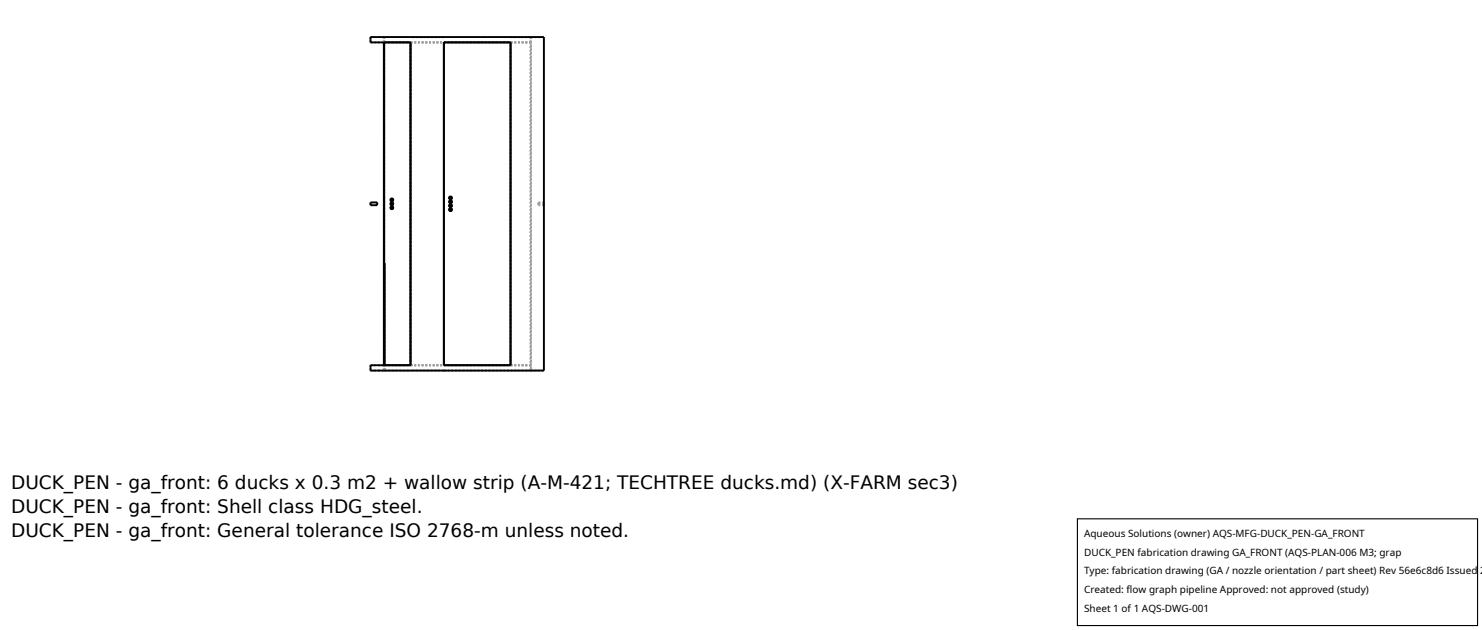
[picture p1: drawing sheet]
<svg xmlns="http://www.w3.org/2000/svg" width="212mm" height="90mm" viewBox="0 0 212 90" stroke-linecap="round" stroke-linejoin="round" font-family="sans-serif">
<defs><g id="words">
<g font-size="2.6">
<text x="1.6" y="69.8">DUCK_PEN - ga_front: 6 ducks x 0.3 m2 + wallow strip (A-M-421; TECHTREE ducks.md) (X-FARM sec3)</text>
<text x="1.6" y="73.3">DUCK_PEN - ga_front: Shell class HDG_steel.</text>
<text x="1.6" y="76.7">DUCK_PEN - ga_front: General tolerance ISO 2768-m unless noted.</text>
</g>
<g font-size="1.4">
<text x="154.8" y="76.6">Aqueous Solutions (owner) AQS-MFG-DUCK_PEN-GA_FRONT</text>
<text x="154.8" y="79.3">DUCK_PEN fabrication drawing GA_FRONT (AQS-PLAN-006 M3; grap</text>
<text x="154.8" y="82">Type: fabrication drawing (GA / nozzle orientation / part sheet) Rev 56e6c8d6 Issued 2</text>
<text x="154.8" y="84.7">Created: flow graph pipeline Approved: not approved (study)</text>
<text x="154.8" y="87.4">Sheet 1 of 1 AQS-DWG-001</text>
</g>
</g></defs>
<g fill="none" stroke="#a0a0a0" stroke-width=".26" stroke-dasharray=".3 .3" stroke-linecap="butt">
<path d="M52.9 5.3h24.8M52.9 6.1v-.8M52.9 6.1h1.9M52.9 5.3h1.9M54.8 6.1v-.8M54.9 6.1h3.7M54.9 6.1v-.8M54.9 5.3h3.7M58.6 6.1h4.8M58.6 6.1h.1M58.6 6.1v-.1M58.7 6.1h4.7"/>
<path d="M58.7 6.1h17.1M58.7 6.1v-.1M58.7 6h-.1M63.4 6.1h9.5M63.4 6.1v46.1M63.4 5.3h9.5M63.4 5.3h-4.8M72.9 6.1h2.9M75.8 6.1v46.1M75.8 6.1v-.8M75.8 5.3h-2.9M75.8 5.3v47.6"/>
<path d="M77.7 5.3v47.6M77.7 5.3h-1.9M52.9 28.9v.4M52.9 29v.3M52.9 29.3v-.3M52.9 29.3h1M53.9 28.9v.4M53.9 29h-1M53.9 29v.3M53.9 29.3v-.3M54.9 37.6v14.6M56 29.5l.2 .2-.3 .2-.1-.3 .2-.1"/>
<path d="M56 29.5l.1 .2-.1 .1-.2-.2 .2-.1M56 28.9l.2 .2-.3 .2-.1-.2 .2-.2M56 29l.1 .1-.1 .2-.2-.2 .2-.1M56 28.3l.2 .3-.3 .1-.1-.2 .2-.2M56 28.4l.1 .2-.1 .1-.2-.2 .2-.1M64.3 29.7l-.2 .2 .3 .2 .2-.2-.3-.2M64.3 29.8l-.1 .1 .2 .2 .1-.2-.2-.1M64.3 29.2l-.2 .2 .3 .2 .2-.2-.3-.2M64.3 29.2l-.1 .2 .2 .1 .1-.1-.2-.2M64.3 28.6l-.2 .2 .3 .2 .2-.2-.3-.2M64.3 28.7l-.1 .1 .2 .2 .1-.2-.2-.1M64.3 28.1l-.2 .2 .3 .2 .2-.2-.3-.2"/>
<path d="M64.3 28.1l-.1 .2 .2 .1 .1-.2-.2-.1M76.9 28.9h.8M76.9 28.9v.4M76.9 29.3v-.4M76.9 29h.8M76.9 29v.3M76.9 29.3v-.3M77.7 28.9v.4M77.7 29.3v-.4M77.7 29v.3M77.7 29.3v-.3M77.7 29.3h-.8"/>
<path d="M52.9 52.9h24.8M52.9 52.9h1.9M52.9 52.2h1.9M52.9 52.9v-.7M54.8 52.2v-46.1M54.8 52.9v-.7M54.9 52.9h3.7M54.9 52.2h3.7M54.9 52.2v-46.1M54.9 52.9v-.1M54.9 52.9v-.7M54.9 52.2v.6"/>
<path d="M54.9 52.8v-.6M54.9 52.2v-14.6M58.6 52.2v-46.1M58.6 52.2h4.8M58.6 52.2h.1M58.7 52.2h-.1M58.7 52.2h4.7M58.7 52.2h17.1M58.7 52.2v-46.1M63.4 52.9h9.5M63.4 52.2h9.5M63.4 52.9h-4.8"/>
<path d="M63.4 52.2v-46.1M72.9 52.2v-46.1M72.9 52.2h2.9M75.8 52.9v-.7M75.8 52.9h-2.9M77.7 52.9v-47.6M77.7 52.9h-1.9"/>
</g>
<g fill="none" stroke="#000" stroke-width=".26">
<path d="M52.9 5.3h24.8v47.6h-24.8v-.7h1.9v-46.1h-1.9zM54.9 6.1h3.7v46.1h-3.7zM63.4 6.1h9.5v46.1h-9.5zM52.9 28.9h1v.4h-1zM54.9 37.6v14.6"/>
<circle cx="56" cy="29.1" r=".15"/>
<circle cx="56" cy="29.1" r=".2"/>
<circle cx="56" cy="29.7" r=".15"/>
<circle cx="56" cy="28.5" r=".15"/>
<circle cx="56" cy="28.5" r=".2"/>
<circle cx="56" cy="29.7" r=".2"/>
<circle cx="64.3" cy="29.4" r=".15"/>
<circle cx="64.3" cy="28.3" r=".15"/>
<circle cx="64.3" cy="29.9" r=".15"/>
<circle cx="64.3" cy="29.4" r=".2"/>
<circle cx="64.3" cy="29.9" r=".2"/>
<circle cx="64.3" cy="28.3" r=".2"/>
<circle cx="64.3" cy="28.8" r=".15"/>
<circle cx="64.3" cy="28.8" r=".2"/>
</g>
<path d="M153.9 74.1h57.1v15.2h-57.1z" fill="#fff" stroke="#000" stroke-width=".16"/>
<use href="#words"/>
</svg>
